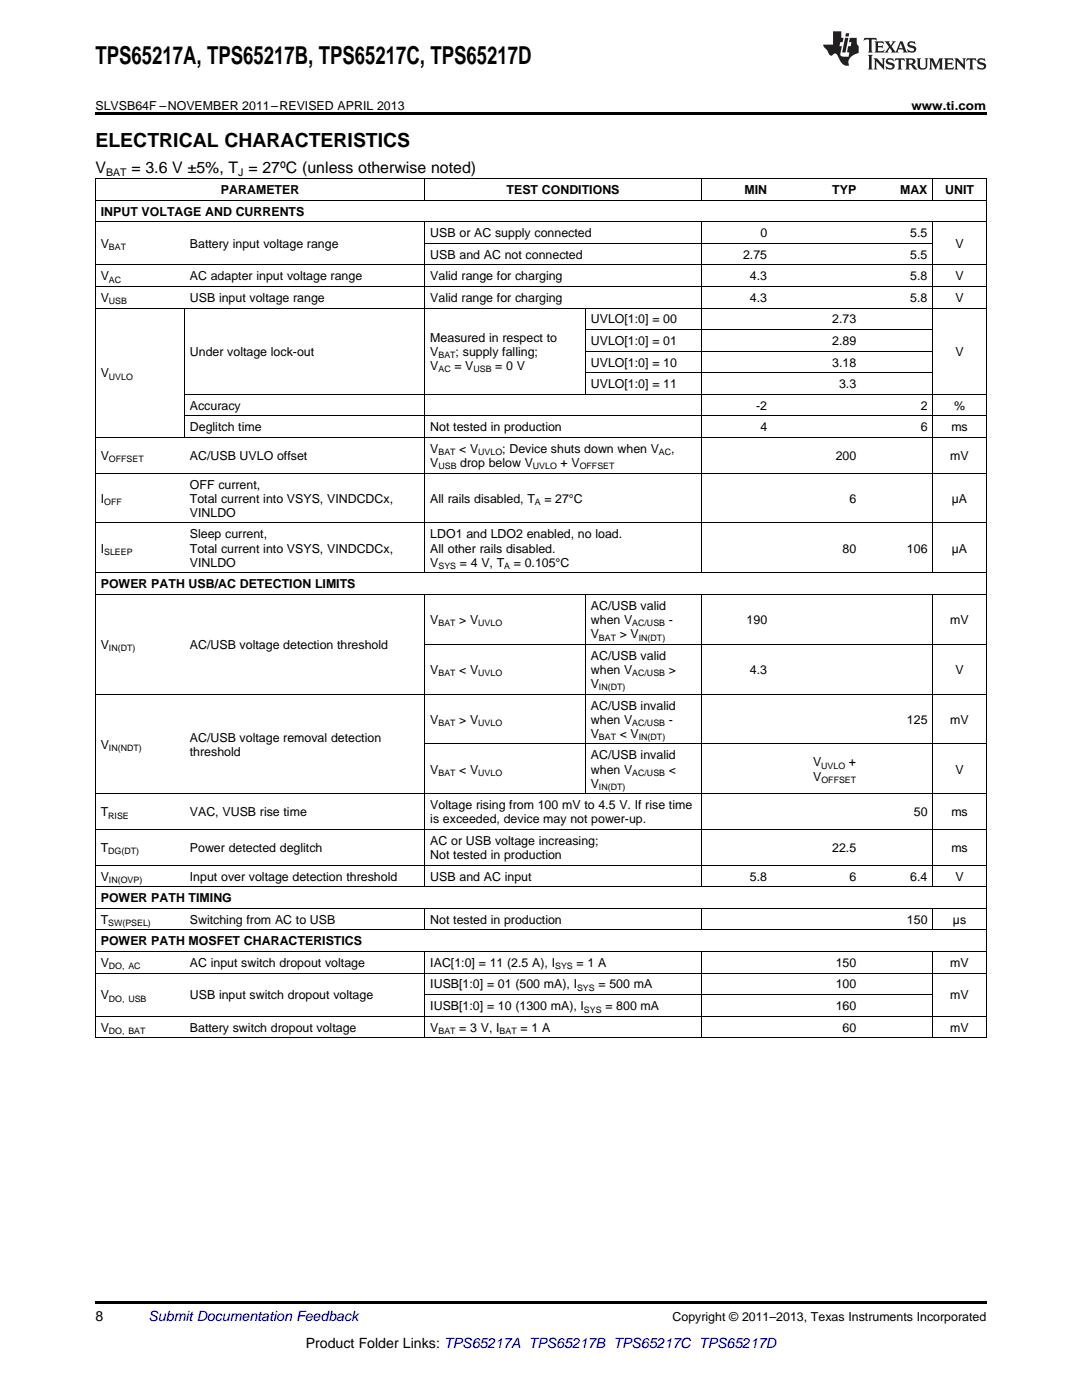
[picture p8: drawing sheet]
<svg xmlns="http://www.w3.org/2000/svg" width="216mm" height="279mm" viewBox="0 0 216 279" stroke-linecap="round" stroke-linejoin="round" font-family="sans-serif">
<defs><g id="words">
<text font-size="4.9" x="19" y="12.8">TPS65217A, TPS65217B, TPS65217C, TPS65217D</text>
<text font-size="3.9" x="19" y="29.3">ELECTRICAL CHARACTERISTICS</text>
<g font-size="3.2">
<text x="19" y="34.4">V</text>
<text x="26.2" y="34.4">= 3.6 V ±5%, T = 27ºC (unless otherwise noted)</text>
</g>
<g font-size="2.8">
<text x="19" y="263.6">8</text>
<text x="61" y="269">Product Folder Links: TPS65217A TPS65217B TPS65217C TPS65217D</text>
</g>
<text font-size="2.8" fill="#0000c8" x="29.6" y="263.6">Submit Documentation Feedback</text>
<g font-size="2.5">
<text x="19" y="21.9">SLVSB64F –NOVEMBER 2011–REVISED APRIL 2013</text>
<text x="181.9" y="21.9">www.ti.com</text>
<text x="44.1" y="38.7">PARAMETER</text>
<text x="101.1" y="38.7">TEST CONDITIONS</text>
<text x="148.6" y="38.7">MIN</text>
<text x="166.1" y="38.7">TYP</text>
<text x="179.6" y="38.7">MAX</text>
<text x="188.6" y="38.7">UNIT</text>
<text x="20.1" y="43">INPUT VOLTAGE AND CURRENTS</text>
<text x="85.9" y="47.3">USB or AC supply connected</text>
<text x="151.7" y="47.3">0</text>
<text x="181.6" y="47.3">5.5</text>
<text x="20.1" y="49.5">V</text>
<text x="37.9" y="49.5">Battery input voltage range</text>
<text x="85.9" y="51.6">USB and AC not connected</text>
<text x="148.3" y="51.6">2.75</text>
<text x="181.6" y="51.6">5.5</text>
<text x="190.6" y="49.5">V</text>
<text x="20.1" y="56">V</text>
<text x="37.9" y="56">AC adapter input voltage range</text>
<text x="85.9" y="56">Valid range for charging</text>
<text x="149.6" y="56">4.3</text>
<text x="181.6" y="56">5.8</text>
<text x="190.6" y="56">V</text>
<text x="20.1" y="60.3">V</text>
<text x="37.9" y="60.3">USB input voltage range</text>
<text x="85.9" y="60.3">Valid range for charging</text>
<text x="117.9" y="64.6">UVLO[1:0] = 00</text>
<text x="149.6" y="60.3">4.3</text>
<text x="166.1" y="64.6">2.73</text>
<text x="181.6" y="60.3">5.8</text>
<text x="190.6" y="60.3">V</text>
<text x="37.9" y="71">Under voltage lock-out</text>
<text x="85.9" y="68.2">Measured in respect to</text>
<text x="85.9" y="71">V</text>
<text x="90.9" y="71">; supply falling;</text>
<text x="117.9" y="68.9">UVLO[1:0] = 01</text>
<text x="166.1" y="68.9">2.89</text>
<text x="190.6" y="71">V</text>
<text x="20.1" y="75.3">V</text>
<text x="85.9" y="73.8">V</text>
<text x="90.7" y="73.8">= V</text>
<text x="98.8" y="73.8">= 0 V</text>
<text x="117.9" y="73.2">UVLO[1:0] = 10</text>
<text x="117.9" y="77.5">UVLO[1:0] = 11</text>
<text x="166.1" y="73.2">3.18</text>
<text x="167.4" y="77.5">3.3</text>
<text x="37.9" y="81.8">Accuracy</text>
<text x="150.9" y="81.8">-2</text>
<text x="183.7" y="81.8">2</text>
<text x="190.4" y="81.8">%</text>
<text x="37.9" y="86.1">Deglitch time</text>
<text x="85.9" y="86.1">Not tested in production</text>
<text x="151.7" y="86.1">4</text>
<text x="183.7" y="86.1">6</text>
<text x="189.8" y="86.1">ms</text>
<text x="20.1" y="91.8">V</text>
<text x="37.9" y="91.8">AC/USB UVLO offset</text>
<text x="85.9" y="90.4">V</text>
<text x="85.9" y="93.2">V</text>
<text x="91.7" y="90.4">&lt; V</text>
<text x="91.8" y="93.2">drop below V</text>
<text x="100.2" y="90.4">; Device shuts down when V</text>
<text x="111.9" y="93.2">+ V</text>
<text x="133.9" y="90.4">,</text>
<text x="166.8" y="91.8">200</text>
<text x="189.6" y="91.8">mV</text>
<text x="20.1" y="100.3">I</text>
<text x="37.9" y="97.5">OFF current,</text>
<text x="37.9" y="100.3">Total current into VSYS, VINDCDCx,</text>
<text x="85.9" y="100.3">All rails disabled, T</text>
<text x="108.6" y="100.3">= 27°C</text>
<text x="169.5" y="100.3">6</text>
<text x="189.9" y="100.3">µA</text>
<text x="37.9" y="103.2">VINLDO</text>
<text x="37.9" y="107.5">Sleep current,</text>
<text x="85.9" y="107.5">LDO1 and LDO2 enabled, no load.</text>
<text x="20.1" y="110.3">I</text>
<text x="37.9" y="110.3">Total current into VSYS, VINDCDCx,</text>
<text x="37.9" y="113.1">VINLDO</text>
<text x="85.9" y="110.3">All other rails disabled.</text>
<text x="85.9" y="113.1">V</text>
<text x="91.8" y="113.1">= 4 V, T</text>
<text x="102.5" y="113.1">= 0.105°C</text>
<text x="168.1" y="110.3">80</text>
<text x="181" y="110.3">106</text>
<text x="189.9" y="110.3">µA</text>
<text x="20.1" y="117.4">POWER PATH USB/AC DETECTION LIMITS</text>
<text x="85.9" y="124.5">V</text>
<text x="91.7" y="124.5">&gt; V</text>
<text x="117.9" y="121.7">AC/USB valid</text>
<text x="117.9" y="124.5">when V</text>
<text x="133.5" y="124.5">-</text>
<text x="149" y="124.5">190</text>
<text x="189.6" y="124.5">mV</text>
<text x="20.1" y="129.5">V</text>
<text x="37.9" y="129.5">AC/USB voltage detection threshold</text>
<text x="117.9" y="127.4">V</text>
<text x="117.9" y="131.7">AC/USB valid</text>
<text x="123.7" y="127.4">&gt; V</text>
<text x="85.9" y="134.5">V</text>
<text x="91.7" y="134.5">&lt; V</text>
<text x="117.9" y="134.5">when V</text>
<text x="117.9" y="137.3">V</text>
<text x="133.5" y="134.5">&gt;</text>
<text x="149.6" y="134.5">4.3</text>
<text x="190.6" y="134.5">V</text>
<text x="117.9" y="141.6">AC/USB invalid</text>
<text x="20.1" y="149.4">V</text>
<text x="37.9" y="148">AC/USB voltage removal detection</text>
<text x="85.9" y="144.4">V</text>
<text x="91.7" y="144.4">&gt; V</text>
<text x="117.9" y="144.4">when V</text>
<text x="117.9" y="147.2">V</text>
<text x="123.7" y="147.2">&lt; V</text>
<text x="133.5" y="144.4">-</text>
<text x="181" y="144.4">125</text>
<text x="189.6" y="144.4">mV</text>
<text x="37.9" y="150.8">threshold</text>
<text x="85.9" y="154.4">V</text>
<text x="91.7" y="154.4">&lt; V</text>
<text x="117.9" y="151.6">AC/USB invalid</text>
<text x="117.9" y="154.4">when V</text>
<text x="133.5" y="154.4">&lt;</text>
<text x="162.2" y="153">V</text>
<text x="162.3" y="155.8">V</text>
<text x="169.4" y="153">+</text>
<text x="190.6" y="154.4">V</text>
<text x="85.9" y="161.5">Voltage rising from 100 mV to 4.5 V. If rise time</text>
<text x="117.9" y="157.2">V</text>
<text x="20.1" y="162.9">T</text>
<text x="37.9" y="162.9">VAC, VUSB rise time</text>
<text x="85.9" y="164.3">is exceeded, device may not power-up.</text>
<text x="182.4" y="162.9">50</text>
<text x="189.8" y="162.9">ms</text>
<text x="20.1" y="170">T</text>
<text x="37.9" y="170">Power detected deglitch</text>
<text x="85.9" y="168.6">AC or USB voltage increasing;</text>
<text x="85.9" y="171.4">Not tested in production</text>
<text x="166.1" y="170">22.5</text>
<text x="189.8" y="170">ms</text>
<text x="20.1" y="175.8">V</text>
<text x="37.9" y="175.8">Input over voltage detection threshold</text>
<text x="85.9" y="175.8">USB and AC input</text>
<text x="149.6" y="175.8">5.8</text>
<text x="169.5" y="175.8">6</text>
<text x="181.6" y="175.8">6.4</text>
<text x="190.6" y="175.8">V</text>
<text x="20.1" y="180.1">POWER PATH TIMING</text>
<text x="20.1" y="184.4">T</text>
<text x="37.9" y="184.4">Switching from AC to USB</text>
<text x="85.9" y="184.4">Not tested in production</text>
<text x="181" y="184.4">150</text>
<text x="190.1" y="184.4">µs</text>
<text x="20.1" y="188.7">POWER PATH MOSFET CHARACTERISTICS</text>
<text x="20.1" y="193">V</text>
<text x="37.9" y="193">AC input switch dropout voltage</text>
<text x="85.9" y="193">IAC[1:0] = 11 (2.5 A), I</text>
<text x="85.9" y="197.3">IUSB[1:0] = 01 (500 mA), I</text>
<text x="115" y="193">= 1 A</text>
<text x="119.4" y="197.3">= 500 mA</text>
<text x="166.8" y="193">150</text>
<text x="166.8" y="197.3">100</text>
<text x="189.6" y="193">mV</text>
<text x="20.1" y="199.4">V</text>
<text x="37.9" y="199.4">USB input switch dropout voltage</text>
<text x="85.9" y="201.6">IUSB[1:0] = 10 (1300 mA), I</text>
<text x="120.8" y="201.6">= 800 mA</text>
<text x="166.8" y="201.6">160</text>
<text x="189.6" y="199.4">mV</text>
<text x="20.1" y="205.9">V</text>
<text x="37.9" y="205.9">Battery switch dropout voltage</text>
<text x="85.9" y="205.9">V</text>
<text x="91.7" y="205.9">= 3 V, I</text>
<text x="103.9" y="205.9">= 1 A</text>
<text x="168.1" y="205.9">60</text>
<text x="189.6" y="205.9">mV</text>
<text x="134.2" y="263.6">Copyright © 2011–2013, Texas Instruments Incorporated</text>
</g>
<g font-size="2.1">
<text x="21.2" y="35.1">BAT</text>
<text x="47.6" y="35.1">J</text>
</g>
<g font-size="1.8">
<text x="21.7" y="50">BAT</text>
<text x="21.7" y="56.4">AC</text>
<text x="21.7" y="60.7">USB</text>
<text x="87.5" y="71.5">BAT</text>
<text x="21.7" y="75.8">UVLO</text>
<text x="87.5" y="74.3">AC</text>
<text x="94.5" y="74.3">USB</text>
<text x="21.7" y="92.3">OFFSET</text>
<text x="87.5" y="90.9">BAT</text>
<text x="87.5" y="93.7">USB</text>
<text x="95.4" y="90.9">UVLO</text>
<text x="106.3" y="93.7">UVLO</text>
<text x="115.7" y="93.7">OFFSET</text>
<text x="131.5" y="90.9">AC</text>
<text x="20.8" y="100.8">OFF</text>
<text x="106.7" y="100.8">A</text>
<text x="20.8" y="110.8">SLEEP</text>
<text x="87.5" y="113.6">SYS</text>
<text x="100.6" y="113.6">A</text>
<text x="87.5" y="125">BAT</text>
<text x="95.4" y="125">UVLO</text>
<text x="126.2" y="125">AC/USB</text>
<text x="21.7" y="130">IN(DT)</text>
<text x="119.5" y="127.8">BAT</text>
<text x="127.5" y="127.8">IN(DT)</text>
<text x="87.5" y="135">BAT</text>
<text x="95.4" y="135">UVLO</text>
<text x="119.5" y="137.8">IN(DT)</text>
<text x="126.2" y="135">AC/USB</text>
<text x="21.7" y="149.9">IN(NDT)</text>
<text x="87.5" y="144.9">BAT</text>
<text x="95.4" y="144.9">UVLO</text>
<text x="119.5" y="147.7">BAT</text>
<text x="126.2" y="144.9">AC/USB</text>
<text x="127.5" y="147.7">IN(DT)</text>
<text x="87.5" y="154.9">BAT</text>
<text x="95.4" y="154.9">UVLO</text>
<text x="126.2" y="154.9">AC/USB</text>
<text x="163.9" y="153.5">UVLO</text>
<text x="119.5" y="157.7">IN(DT)</text>
<text x="163.9" y="156.3">OFFSET</text>
<text x="21.6" y="163.4">RISE</text>
<text x="21.6" y="170.5">DG(DT)</text>
<text x="21.7" y="176.2">IN(OVP)</text>
<text x="21.6" y="184.9">SW(PSEL)</text>
<text x="21.7" y="193.5">DO, AC</text>
<text x="110.8" y="193.5">SYS</text>
<text x="115.1" y="197.8">SYS</text>
<text x="21.7" y="199.9">DO, USB</text>
<text x="116.5" y="202.1">SYS</text>
<text x="21.7" y="206.4">DO, BAT</text>
<text x="87.5" y="206.4">BAT</text>
<text x="99.7" y="206.4">BAT</text>
</g>
</g></defs>
<path d="M19 22.5h177.8v.5h-177.8zM19 259.7h177.8v.5h-177.8z" fill="#000"/>
<g fill="none" stroke="#000" stroke-width=".2">
<path d="M19 40h177.8M19 35.6h177.8M19.1 35.7v171.5M84.8 35.7v4.3M139.9 35.7v4.3M186.1 35.7v4.3M196.8 35.7v171.5M19 57.2h177.8M19 52.9h177.8M19 44.3h177.8M84.8 44.3v70.1M84.8 48.6h101.4"/>
<path d="M139.9 44.3v70.1M186.1 44.3v70.1M19 61.5h177.8M36.8 61.5v25.8M36.8 78.7h160M116.8 61.5v17.2M116.8 74.4h69.4M116.8 70.1h69.4M116.8 65.8h69.4M19 94.4h177.8M19 87.3h177.8M36.8 83h160"/>
<path d="M19 118.6h177.8M19 114.3h177.8M19 104.4h177.8M84.8 118.7v58.3M116.8 118.7v39.8M139.9 118.7v58.3M186.1 118.7v58.3M19 138.5h177.8M84.8 128.6h112M19 158.4h177.8M84.8 148.5h112M19 177h177.8"/>
<path d="M19 172.7h177.8M19 165.5h177.8M19 194.2h177.8M19 189.9h177.8M19 185.6h177.8M19 181.3h177.8M84.8 181.3v4.3M84.8 189.9v17.3M84.8 198.5h101.4M139.9 181.3v4.3M139.9 189.9v17.3M186.1 181.3v4.3"/>
<path d="M186.1 189.9v17.3M19 207.1h177.8M19 202.8h177.8"/>
</g>
<g fill="#231f20">
<path d="M172.5 7.6l-.1 .5 .4-.2h.6v.1v2.1l-.2 .4h.9l-.2-.4v-2.1l.1-.1h.5l.5 .2-.2-.5zM174.5 8.3l.2 .3v1.5l-.2 .4h1.8l.2-.6a1.04 1.04 0 0 1-1.3 .2v-.7h.6l.3 .2v-.6l-.3 .2h-.6v-.6l.8-.1 .4 .3-.2-.5zM176.5 8.3l.9 1.1-.9 1.1h.8l-.2-.2 .4-.7 .5 .7-.2 .2h1.5l-.2-.2 .2-.4h.9l.1 .4-.2 .2h1l-.3-.3-.7-1.9h-.5l-.9 2-.8-1 .9-1h-.8l.1 .3-.4 .5-.3-.6 .1-.2zM179.7 8.6l.4 1h-.7zM181.3 8.4a.63 .63 0 0 0-.2 .7 .63 .63 0 0 0 .6 .4l.6 .2 .1 .2a.75 .75 0 0 1-.7 .4 .75 .75 0 0 1-.6-.5l.1 .7 .1-.1a1.11 1.11 0 0 0 1.5-.6 1.13 1.13 0 0 0-1.2-.8l-.1-.4a1.04 1.04 0 0 1 1.2 .2l-.2-.5-.2 .1-.4-.2zM173.2 10.9l.2 .4v2.2l-.2 .4h1l-.3-.4v-2.2l.3-.4zM174.3 11.6l.3 .4v1.5l-.3 .4h.8l-.2-.4v-1.3l1.5 1.7v-1.9l.2-.4h-.7l.2 .4v.9l-1.1-1.3zM177 11.8a.62 .62 0 0 0-.2 .7 .62 .62 0 0 0 .6 .4l.6 .1 .1 .3a.76 .76 0 0 1-.7 .3 .76 .76 0 0 1-.7-.4l.2 .7 .1-.1a1.11 1.11 0 0 0 1.5-.6 1.13 1.13 0 0 0-1.2-.8l-.1-.4a1.04 1.04 0 0 1 1.2 .2l-.2-.6-.2 .1-.5-.1zM178.7 11.6l-.2 .6a.61 .61 0 0 1 .8-.3v1.6l-.2 .4h.9l-.2-.4v-1.6a.63 .63 0 0 1 .7 .3l-.1-.6zM180.6 11.6l.3 .4v1.5l-.3 .4h1l-.2-.2-.1-.8 .6 .2a.76 .76 0 0 0 1.2 .7l-1-1a.58 .58 0 0 0 .6-.5 .58 .58 0 0 0-.5-.6zM181.4 11.9h.1a.45 .45 0 0 1 .5 .1 .45 .45 0 0 1 .1 .5l-.8 .2zM182.9 11.6l.2 .2a2.17 2.17 0 0 0 .3 1.9 .99 .99 0 0 0 1.6-.6v-1.1l.2-.4h-.7l.2 .2a1.92 1.92 0 0 1-.2 1.8 .6 .6 0 0 1-.9-.5v-1.1l.2-.4zM185.4 11.6l.2 .4v1.5l-.2 .4h.7l-.2-.4v-1.4l.8 1.8 .8-1.8v1.4l-.2 .4h.9l-.2-.4v-1.5l.2-.4h-.8l-.6 1.5-.6-1.5zM188.4 11.6l.2 .4v1.5l-.2 .4h1.8l.1-.6a1.04 1.04 0 0 1-1.2 .1v-.6h.5l.4 .2v-.6l-.4 .2h-.5v-.7h.8l.3 .3-.1-.6zM190.5 11.6l.2 .4v1.5l-.2 .4h.7l-.2-.4v-1.3l1.5 1.7v-1.9l.2-.4h-.7l.2 .4v.9l-1.1-1.3zM192.9 11.6l-.1 .6a.61 .61 0 0 1 .7-.3l.1 1.6-.3 .4h1l-.3-.4 .1-1.6a.63 .63 0 0 1 .7 .3l-.1-.6zM195.2 11.8a.62 .62 0 0 0-.2 .7 .62 .62 0 0 0 .6 .4l.6 .1 .1 .3a.76 .76 0 0 1-.7 .3 .76 .76 0 0 1-.6-.4l.1 .7 .1-.1a1.11 1.11 0 0 0 1.6-.6 1.13 1.13 0 0 0-1.3-.8l-.1-.4a1.04 1.04 0 0 1 1.2 .2l-.1-.6-.2 .1-.5-.1z"/>
<path d="M166.2 6.3v2.6h-1.9v.4l.8 .9a.91 .91 0 0 0 1 .8 .56 .56 0 0 1 .5-.3 .56 .56 0 0 1 .5 .3l.4 .8a1.53 1.53 0 0 0 1.9 1.2 1.54 1.54 0 0 1 1-2.1l.9-.3v-1.4a1.52 1.52 0 0 1-.4-1.6h-1.3l-.2 .8h.5l-.2 .8h-.5l-.1 1v.2l.4 .1-.2 .8a1.93 1.93 0 0 1-1.6-.3l.3-1.8h-.5l.2-.8h.4l.2-.8h-.4v-1.3zM168.6 7.6l-.6 2.9h.7l.6-2.9zM168.8 6.6l-.1 .7h.6l.2-.7z"/>
</g>
<use href="#words"/>
</svg>
